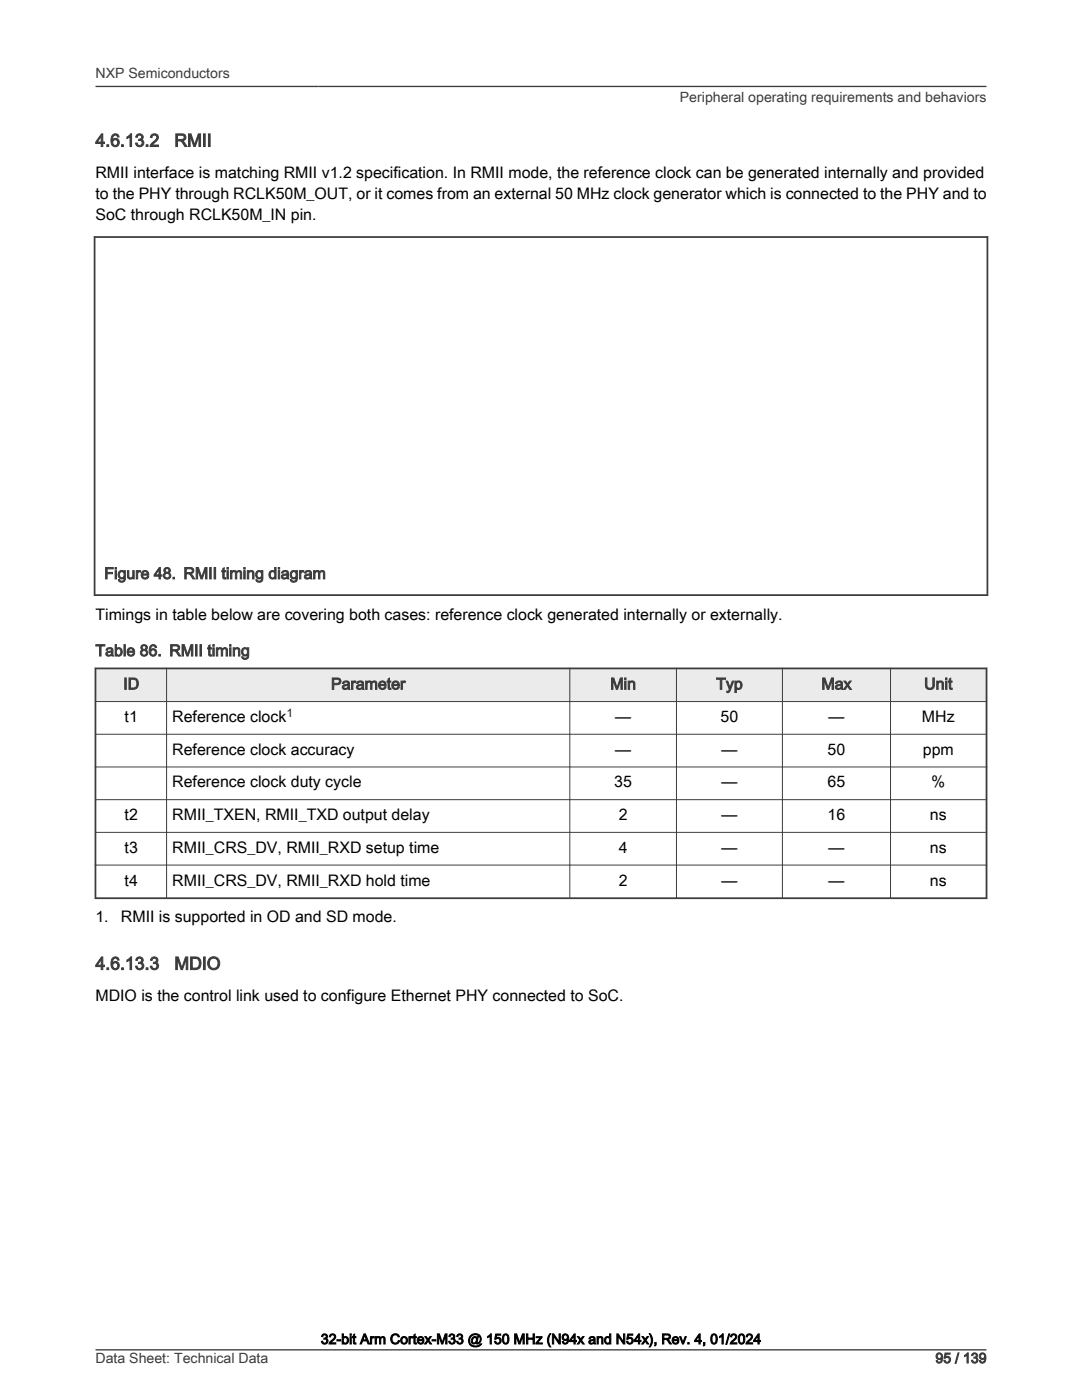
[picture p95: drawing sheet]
<svg xmlns="http://www.w3.org/2000/svg" width="216mm" height="279mm" viewBox="0 0 216 279" stroke-linecap="round" stroke-linejoin="round" font-family="sans-serif">
<defs><g id="words">
<g font-size="3.5" fill="#3c3c3c">
<text x="19" y="29.2">4.6.13.2</text>
<text x="34.8" y="29.2">RMII</text>
<text x="19" y="193.5">4.6.13.3</text>
<text x="34.8" y="193.5">MDIO</text>
</g>
<g font-size="3.2">
<text x="19.1" y="35.5">RMII interface is matching RMII v1.2 specification. In RMII mode, the reference clock can be generated internally and provided</text>
<text x="19.1" y="39.7">to the PHY through RCLK50M_OUT, or it comes from an external 50 MHz clock generator which is connected to the PHY and to</text>
<text x="19" y="43.9">SoC through RCLK50M_IN pin.</text>
<text x="19" y="123.8">Timings in table below are covering both cases: reference clock generated internally or externally.</text>
<text x="24.9" y="144.1">t1</text>
<text x="34.4" y="144.1">Reference clock</text>
<text x="122.8" y="144.1">—</text>
<text x="143.8" y="144.1">50</text>
<text x="165.3" y="144.1">—</text>
<text x="184" y="144.1">MHz</text>
<text x="34.4" y="150.6">Reference clock accuracy</text>
<text x="122.8" y="150.6">—</text>
<text x="144" y="150.6">—</text>
<text x="165.1" y="150.6">50</text>
<text x="184.1" y="150.6">ppm</text>
<text x="34.4" y="157.2">Reference clock duty cycle</text>
<text x="122.6" y="157.2">35</text>
<text x="144" y="157.2">—</text>
<text x="165.1" y="157.2">65</text>
<text x="185.8" y="157.2">%</text>
<text x="24.9" y="163.7">t2</text>
<text x="34.4" y="163.7">RMII_TXEN, RMII_TXD output delay</text>
<text x="123.5" y="163.7">2</text>
<text x="144" y="163.7">—</text>
<text x="165.1" y="163.7">16</text>
<text x="185.6" y="163.7">ns</text>
<text x="24.9" y="170.2">t3</text>
<text x="34.4" y="170.2">RMII_CRS_DV, RMII_RXD setup time</text>
<text x="123.5" y="170.2">4</text>
<text x="144" y="170.2">—</text>
<text x="165.3" y="170.2">—</text>
<text x="185.6" y="170.2">ns</text>
<text x="24.9" y="176.7">t4</text>
<text x="34.4" y="176.7">RMII_CRS_DV, RMII_RXD hold time</text>
<text x="123.5" y="176.7">2</text>
<text x="144" y="176.7">—</text>
<text x="165.3" y="176.7">—</text>
<text x="185.6" y="176.7">ns</text>
<text x="19" y="183.9">1.</text>
<text x="24.1" y="183.9">RMII is supported in OD and SD mode.</text>
<text x="19.1" y="199.7">MDIO is the control link used to configure Ethernet PHY connected to SoC.</text>
</g>
<g font-size="3.2" fill="#3c3c3c">
<text x="20.8" y="115.5">Figure 48. RMII timing diagram</text>
<text x="19" y="130.9">Table 86. RMII timing</text>
<text x="24.6" y="137.6">ID</text>
<text x="66.1" y="137.6">Parameter</text>
<text x="121.8" y="137.6">Min</text>
<text x="142.9" y="137.6">Typ</text>
<text x="163.9" y="137.6">Max</text>
<text x="184.4" y="137.6">Unit</text>
</g>
<g font-size="2.8" fill="#3c3c3c">
<text x="19.1" y="15.6">NXP Semiconductors</text>
<text x="135.7" y="20.4">Peripheral operating requirements and behaviors</text>
<text x="19" y="272">Data Sheet: Technical Data</text>
<text x="186.7" y="272">95 / 139</text>
</g>
<text font-size="2.8" x="64" y="268.2">32-bit Arm Cortex-M33 @ 150 MHz (N94x and N54x), Rev. 4, 01/2024</text>
<text font-size="2.4" fill="#00f" x="57.2" y="143">1</text>
</g></defs>
<path d="M18.7 47.3h178.5M18.9 47.1v71.8M197 47.1v71.8M18.7 118.8h178.5" fill="none" stroke="#3c3c3c" stroke-width=".35"/>
<path d="M19 133.4h177.8v6.6h-177.8z" fill-rule="evenodd" fill="#ebebeb"/>
<path d="M18.9 133.4h178.1M19 133.2v46.2M196.8 133.2v46.2M18.9 179.3h178.1" fill="none" stroke="#3c3c3c" stroke-width=".35"/>
<path d="M33.2 133.2v46.2M113.7 133.2v46.2M135 133.2v46.2M156.1 133.2v46.2M177.7 133.2v46.2M18.9 140h178.1M18.9 146.5h178.1M18.9 153.1h178.1M18.9 159.6h178.1M18.9 166.1h178.1M18.9 172.6h178.1" fill="none" stroke="#3c3c3c" stroke-width=".2"/>
<path d="M19 17.3h177.8M19 269.4h177.8" fill="none" stroke="#3c3c3c" stroke-width=".26"/>
<use href="#words"/>
</svg>
